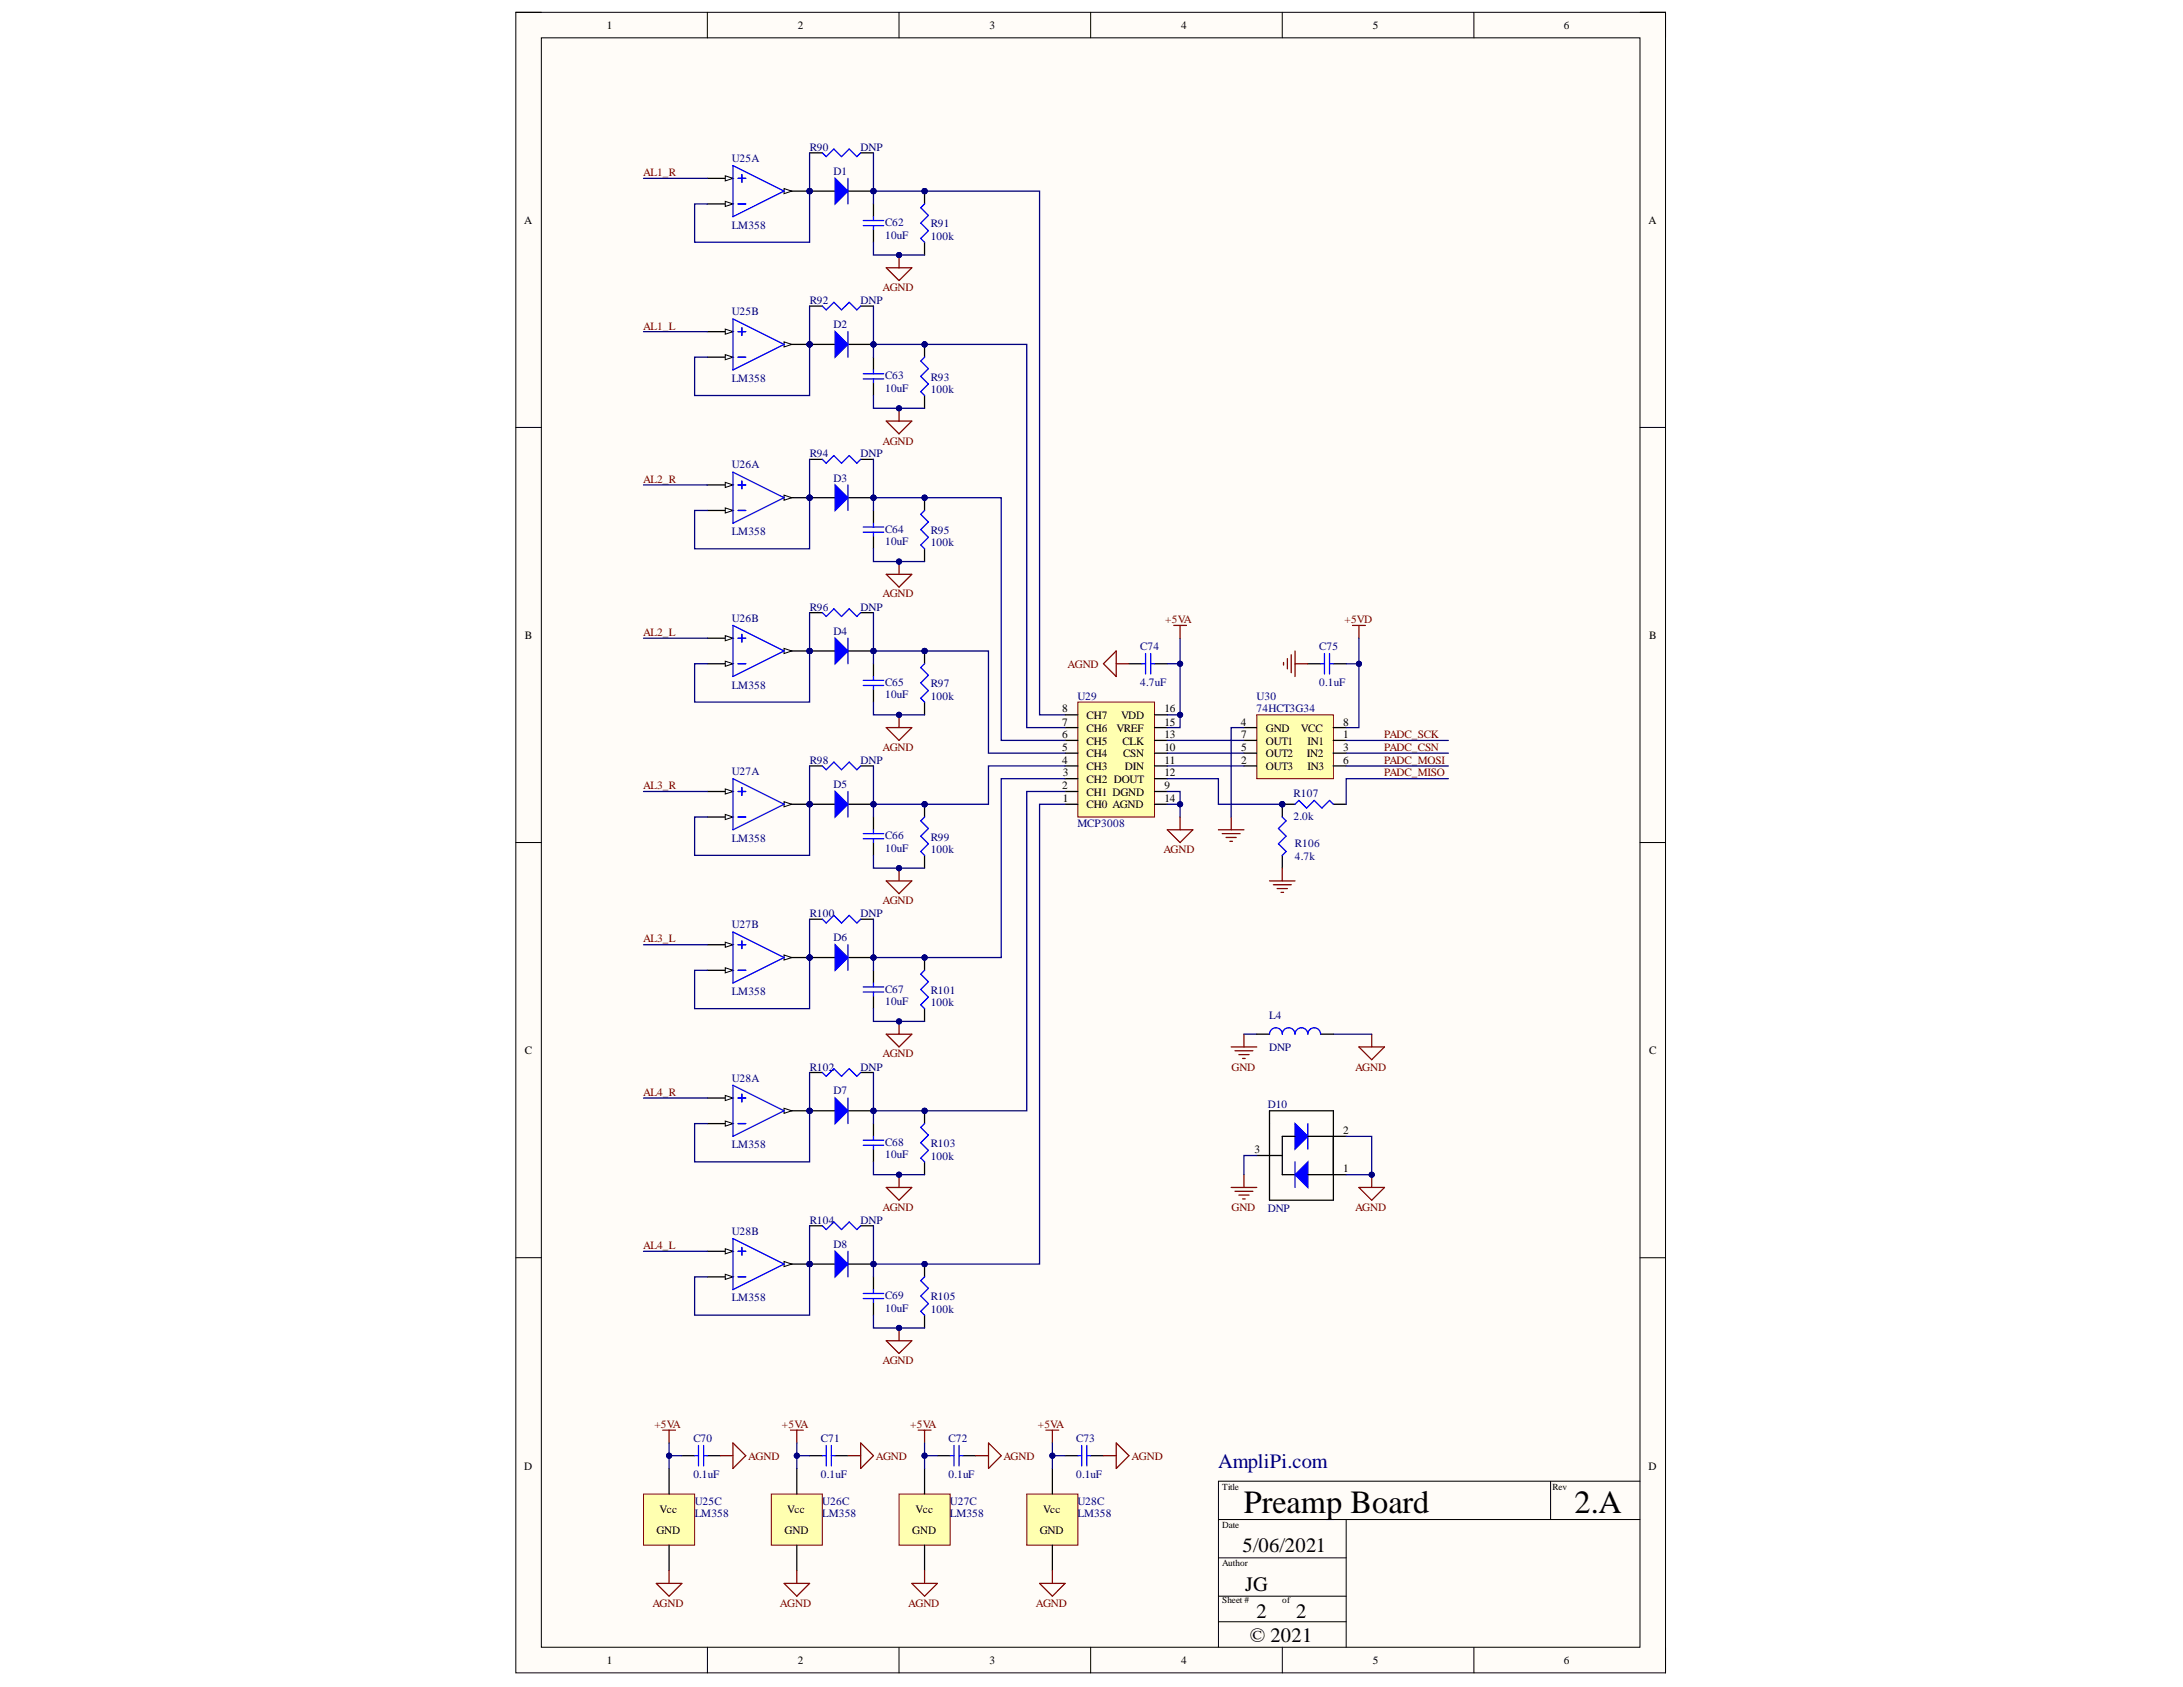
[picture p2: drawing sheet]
<svg xmlns="http://www.w3.org/2000/svg" width="279mm" height="216mm" viewBox="0 0 279 216" stroke-linecap="round" stroke-linejoin="round" font-family="sans-serif">
<defs><g id="words">
<g font-size="4.1">
<text x="159.2" y="193.6">Preamp Board</text>
<text x="201.5" y="193.6">2.A</text>
</g>
<text font-size="2.6" fill="#000080" x="155.9" y="187.8">AmpliPi.com</text>
<g font-size="2.6">
<text x="159" y="198.7">5/06/2021</text>
<text x="159.4" y="203.6">JG</text>
<text x="160.8" y="207">2</text>
<text x="165.9" y="207">2</text>
<text x="160" y="210.1">© 2021</text>
</g>
<g font-size="1.4">
<text x="77.7" y="3.7">1</text>
<text x="102.1" y="3.7">2</text>
<text x="126.6" y="3.7">3</text>
<text x="151.2" y="3.7">4</text>
<text x="175.7" y="3.7">5</text>
<text x="200.2" y="3.7">6</text>
<text x="67.1" y="28.7">A</text>
<text x="211" y="28.7">A</text>
<text x="67.2" y="81.8">B</text>
<text x="211.1" y="81.8">B</text>
<text x="136" y="94.5">6</text>
<text x="136" y="92.9">7</text>
<text x="136" y="91.2">8</text>
<text x="139.1" y="95.3">CH5</text>
<text x="139.1" y="93.6">CH6</text>
<text x="139.1" y="92">CH7</text>
<text x="142.9" y="93.6">VREF</text>
<text x="143.5" y="92">VDD</text>
<text x="143.6" y="95.3">CLK</text>
<text x="149.1" y="91.2">16</text>
<text x="149.1" y="92.9">15</text>
<text x="149.1" y="94.5">13</text>
<text x="158.8" y="92.9">4</text>
<text x="158.9" y="94.5">7</text>
<text x="162" y="95.3">OUT1</text>
<text x="162" y="93.6">GND</text>
<text x="166.5" y="93.6">VCC</text>
<text x="167.3" y="95.3">IN1</text>
<text x="171.9" y="92.9">8</text>
<text x="171.9" y="94.5">1</text>
<text x="136" y="101">2</text>
<text x="136" y="97.8">4</text>
<text x="136" y="96.1">5</text>
<text x="136" y="99.4">3</text>
<text x="139.1" y="101.8">CH1 DGND</text>
<text x="139.1" y="100.2">CH2 DOUT</text>
<text x="139.1" y="98.5">CH3</text>
<text x="139.1" y="96.9">CH4</text>
<text x="143.7" y="96.9">CSN</text>
<text x="144" y="98.5">DIN</text>
<text x="149.1" y="99.4">12</text>
<text x="149.1" y="97.8">11</text>
<text x="149.1" y="96.1">10</text>
<text x="149.1" y="101">9</text>
<text x="158.9" y="96.1">5</text>
<text x="158.9" y="97.8">2</text>
<text x="162" y="96.9">OUT2</text>
<text x="162" y="98.5">OUT3</text>
<text x="167.3" y="96.9">IN2</text>
<text x="167.3" y="98.5">IN3</text>
<text x="171.9" y="96.1">3</text>
<text x="171.9" y="97.8">6</text>
<text x="136" y="102.7">1</text>
<text x="139.1" y="103.4">CH0 AGND</text>
<text x="149.1" y="102.7">14</text>
<text x="67.2" y="134.9">C</text>
<text x="211.1" y="134.9">C</text>
<text x="160.6" y="147.6">3</text>
<text x="171.9" y="145.1">2</text>
<text x="171.9" y="150">1</text>
<text x="67.1" y="188.1">D</text>
<text x="211" y="188.1">D</text>
<text x="84" y="196.3">GND</text>
<text x="84.4" y="193.7">Vcc</text>
<text x="100.4" y="196.3">GND</text>
<text x="100.8" y="193.7">Vcc</text>
<text x="116.7" y="196.3">GND</text>
<text x="117.2" y="193.7">Vcc</text>
<text x="133.1" y="196.3">GND</text>
<text x="133.5" y="193.7">Vcc</text>
<text x="77.7" y="213">1</text>
<text x="102.1" y="213">2</text>
<text x="126.6" y="213">3</text>
<text x="151.2" y="213">4</text>
<text x="175.7" y="213">5</text>
<text x="200.2" y="213">6</text>
</g>
<g font-size="1.4" fill="#800000">
<text x="82.3" y="22.6">AL1_R</text>
<text x="112.9" y="37.3">AGND</text>
<text x="82.3" y="42.2">AL1_L</text>
<text x="112.9" y="56.9">AGND</text>
<text x="82.3" y="61.8">AL2_R</text>
<text x="112.9" y="76.4">AGND</text>
<text x="82.3" y="81.4">AL2_L</text>
<text x="149.1" y="79.7">+5VA</text>
<text x="172.1" y="79.7">+5VD</text>
<text x="136.6" y="85.5">AGND</text>
<text x="177.2" y="94.5">PADC_SCK</text>
<text x="82.3" y="101">AL3_R</text>
<text x="112.9" y="96.1">AGND</text>
<text x="177.2" y="96.1">PADC_CSN</text>
<text x="177.2" y="97.8">PADC_MOSI</text>
<text x="177.2" y="99.4">PADC_MISO</text>
<text x="148.9" y="109.2">AGND</text>
<text x="112.9" y="115.7">AGND</text>
<text x="82.3" y="120.6">AL3_L</text>
<text x="112.9" y="135.3">AGND</text>
<text x="157.6" y="137">GND</text>
<text x="173.4" y="137">AGND</text>
<text x="82.3" y="140.2">AL4_R</text>
<text x="112.9" y="154.9">AGND</text>
<text x="157.6" y="154.9">GND</text>
<text x="173.4" y="154.9">AGND</text>
<text x="82.3" y="159.8">AL4_L</text>
<text x="112.9" y="174.6">AGND</text>
<text x="83.8" y="182.8">+5VA</text>
<text x="100.1" y="182.8">+5VA</text>
<text x="116.5" y="182.8">+5VA</text>
<text x="132.8" y="182.8">+5VA</text>
<text x="95.8" y="186.8">AGND</text>
<text x="112.1" y="186.8">AGND</text>
<text x="128.4" y="186.8">AGND</text>
<text x="144.8" y="186.8">AGND</text>
<text x="83.5" y="205.6">AGND</text>
<text x="99.8" y="205.6">AGND</text>
<text x="116.2" y="205.6">AGND</text>
<text x="132.6" y="205.6">AGND</text>
</g>
<g font-size="1.4" fill="#000080">
<text x="93.7" y="20.7">U25A</text>
<text x="103.6" y="19.3">R90</text>
<text x="106.7" y="22.4">D1</text>
<text x="110.1" y="19.3">DNP</text>
<text x="93.7" y="29.3">LM358</text>
<text x="113.3" y="28.9">C62</text>
<text x="119.1" y="29.1">R91</text>
<text x="113.3" y="30.5">10uF</text>
<text x="119.1" y="30.7">100k</text>
<text x="93.7" y="40.3">U25B</text>
<text x="103.6" y="38.9">R92</text>
<text x="110.1" y="38.9">DNP</text>
<text x="106.7" y="42">D2</text>
<text x="93.7" y="48.9">LM358</text>
<text x="113.3" y="48.5">C63</text>
<text x="113.3" y="50.1">10uF</text>
<text x="119.1" y="48.7">R93</text>
<text x="119.1" y="50.3">100k</text>
<text x="93.7" y="60">U26A</text>
<text x="103.6" y="58.5">R94</text>
<text x="110.1" y="58.5">DNP</text>
<text x="106.7" y="61.6">D3</text>
<text x="93.7" y="68.5">LM358</text>
<text x="113.3" y="68.2">C64</text>
<text x="113.3" y="69.8">10uF</text>
<text x="119.1" y="68.3">R95</text>
<text x="119.1" y="69.9">100k</text>
<text x="93.7" y="79.6">U26B</text>
<text x="103.6" y="78.1">R96</text>
<text x="106.7" y="81.3">D4</text>
<text x="110.1" y="78.1">DNP</text>
<text x="145.9" y="83.2">C74</text>
<text x="168.9" y="83.2">C75</text>
<text x="93.7" y="88.1">LM358</text>
<text x="113.3" y="87.8">C65</text>
<text x="113.3" y="89.4">10uF</text>
<text x="119.1" y="88">R97</text>
<text x="119.1" y="89.6">100k</text>
<text x="137.9" y="89.6">U29</text>
<text x="145.9" y="87.8">4.7uF</text>
<text x="160.8" y="89.6">U30</text>
<text x="168.9" y="87.8">0.1uF</text>
<text x="160.8" y="91.2">74HCT3G34</text>
<text x="93.7" y="99.2">U27A</text>
<text x="103.6" y="97.8">R98</text>
<text x="106.7" y="100.8">D5</text>
<text x="110.1" y="97.8">DNP</text>
<text x="165.6" y="102">R107</text>
<text x="93.7" y="107.7">LM358</text>
<text x="113.3" y="107.4">C66</text>
<text x="119.1" y="107.6">R99</text>
<text x="137.9" y="105.9">MCP3008</text>
<text x="165.6" y="105">2.0k</text>
<text x="113.3" y="109">10uF</text>
<text x="119.1" y="109.2">100k</text>
<text x="165.7" y="108.3">R106</text>
<text x="165.7" y="110">4.7k</text>
<text x="93.7" y="118.8">U27B</text>
<text x="103.6" y="117.4">R100</text>
<text x="110.1" y="117.4">DNP</text>
<text x="106.7" y="120.4">D6</text>
<text x="93.7" y="127.4">LM358</text>
<text x="113.3" y="127">C67</text>
<text x="113.3" y="128.6">10uF</text>
<text x="119.1" y="127.2">R101</text>
<text x="119.1" y="128.8">100k</text>
<text x="162.4" y="130.4">L4</text>
<text x="103.6" y="137">R102</text>
<text x="110.1" y="137">DNP</text>
<text x="162.4" y="134.6">DNP</text>
<text x="93.7" y="138.4">U28A</text>
<text x="106.7" y="140.1">D7</text>
<text x="162.3" y="141.7">D10</text>
<text x="93.7" y="146.9">LM358</text>
<text x="113.3" y="146.7">C68</text>
<text x="113.3" y="148.3">10uF</text>
<text x="119.1" y="146.8">R103</text>
<text x="119.1" y="148.4">100k</text>
<text x="162.3" y="155.1">DNP</text>
<text x="93.7" y="158.1">U28B</text>
<text x="103.6" y="156.6">R104</text>
<text x="106.7" y="159.7">D8</text>
<text x="110.1" y="156.6">DNP</text>
<text x="93.7" y="166.5">LM358</text>
<text x="113.3" y="166.3">C69</text>
<text x="113.3" y="167.9">10uF</text>
<text x="119.1" y="166.4">R105</text>
<text x="119.1" y="168">100k</text>
<text x="88.7" y="184.5">C70</text>
<text x="105.1" y="184.5">C71</text>
<text x="121.4" y="184.5">C72</text>
<text x="137.7" y="184.5">C73</text>
<text x="88.7" y="189.1">0.1uF</text>
<text x="105.1" y="189.1">0.1uF</text>
<text x="121.4" y="189.1">0.1uF</text>
<text x="137.7" y="189.1">0.1uF</text>
<text x="88.9" y="192.6">U25C</text>
<text x="88.9" y="194.2">LM358</text>
<text x="105.2" y="192.6">U26C</text>
<text x="105.2" y="194.2">LM358</text>
<text x="121.6" y="192.6">U27C</text>
<text x="121.6" y="194.2">LM358</text>
<text x="137.9" y="192.6">U28C</text>
<text x="137.9" y="194.2">LM358</text>
</g>
<g font-size="1.2">
<text x="156.4" y="190.6">Title</text>
<text x="198.7" y="190.6">Rev</text>
<text x="156.4" y="195.5">Date</text>
<text x="156.4" y="200.4">Author</text>
<text x="156.4" y="205.2">Sheet #</text>
<text x="164.1" y="205.2">of</text>
</g>
</g></defs>
<path d="M66 1.6h147.2v212.5h-147.2z" fill-rule="evenodd" fill="#fffcf8"/>
<path d="M66 1.6h147.2v212.5h-147.2z" fill="none" stroke="#000" stroke-width=".13"/>
<path d="M69.3 4.8h140.6v206h-140.6z" fill-rule="evenodd" fill="#fffcf8"/>
<g fill="none" stroke="#000" stroke-width=".13">
<path d="M66 1.6h3.3M69.3 4.8h140.6v206h-140.6zM90.5 1.6v3.2M115.1 1.6v3.2M139.6 1.6v3.2M164.1 1.6v3.2M188.6 1.6v3.2M209.9 1.6h3.3v3.2M66 54.7h3.3M209.9 54.7h3.3M66 107.8h3.3M209.9 107.8h3.3"/>
<path d="M66 161h3.3M209.9 161h3.3M90.5 210.8v3.3M115.1 210.8v3.3M139.6 210.8v3.3M164.1 210.8v3.3M188.6 210.8v3.3M213.2 210.8v3.3"/>
</g>
<path d="M82.4 191.2h6.5v6.5h-6.5z" fill-rule="evenodd" fill="#ffffb0"/>
<path d="M82.4 191.2h6.5v6.5h-6.5z" fill="none" stroke="#800000" stroke-width=".13"/>
<path d="M85.6 187.9v3.3M85.6 197.7v3.3" fill="none" stroke="#000" stroke-width=".16"/>
<path d="M138 89.9h9.8v14.7h-9.8z" fill-rule="evenodd" fill="#ffffb0"/>
<path d="M138 89.9h9.8v14.7h-9.8z" fill="none" stroke="#800000" stroke-width=".13"/>
<g fill="none" stroke="#000" stroke-width=".16">
<path d="M136.3 99.7h1.7M136.3 98h1.7M136.3 96.4h1.7M136.3 94.8h1.7M136.3 93.1h1.7M136.3 91.5h1.7M144.5 84.9h1.6M147.8 99.7h1.6M147.8 98h1.6M147.8 96.4h1.6M147.8 94.8h1.6M147.8 93.1h1.6"/>
<path d="M147.8 91.5h1.6M147.8 84.9h1.6M136.3 102.9h1.7M136.3 101.3h1.7M147.8 102.9h1.6M147.8 101.3h1.6"/>
</g>
<path d="M146.1 84.9h.5M146.6 83.6v2.7M147.3 83.6v2.7M147.3 84.9h.5" fill="none" stroke="#00f" stroke-width=".16"/>
<circle cx="103.6" cy="24.5" r=".33" fill="#000080"/>
<circle cx="103.6" cy="24.5" r=".33" fill="none" stroke="#000080" stroke-width=".13"/>
<path d="M90.5 26.1h3.3" fill="none" stroke="#000" stroke-width=".16"/>
<path d="M92.8 25.8l1 .3-1 .3z" fill="#f8fcff"/>
<path d="M92.8 25.8l1 .3-1 .3z" fill="none" stroke="#000" stroke-width=".13"/>
<path d="M90.5 22.8h3.3" fill="none" stroke="#000" stroke-width=".16"/>
<path d="M92.8 22.5l1 .3-1 .4z" fill="#f8fcff"/>
<path d="M92.8 22.5l1 .3-1 .4z" fill="none" stroke="#000" stroke-width=".13"/>
<path d="M100.4 24.5h3.2" fill="none" stroke="#000" stroke-width=".16"/>
<path d="M100.4 24.1l.9 .4-.9 .3z" fill="#f8fcff"/>
<path d="M100.4 24.1l.9 .4-.9 .3z" fill="none" stroke="#000" stroke-width=".13"/>
<circle cx="103.6" cy="24.5" r=".33" fill="#000080"/>
<circle cx="103.6" cy="24.5" r=".33" fill="none" stroke="#000080" stroke-width=".13"/>
<path d="M93.8 21.2l6.6 3.3-6.6 3.2zM94.5 26.1h.9M94.5 22.8h.9M95 22.3v1" fill="none" stroke="#00f" stroke-width=".16"/>
<circle cx="111.8" cy="24.5" r=".33" fill="#000080"/>
<circle cx="111.8" cy="24.5" r=".33" fill="none" stroke="#000080" stroke-width=".13"/>
<circle cx="103.6" cy="24.5" r=".33" fill="#000080"/>
<circle cx="103.6" cy="24.5" r=".33" fill="none" stroke="#000080" stroke-width=".13"/>
<path d="M108.5 24.5h3.3" fill="none" stroke="#000" stroke-width=".16"/>
<circle cx="111.8" cy="24.5" r=".33" fill="#000080"/>
<circle cx="111.8" cy="24.5" r=".33" fill="none" stroke="#000080" stroke-width=".13"/>
<path d="M103.6 24.5h3.3" fill="none" stroke="#000" stroke-width=".16"/>
<circle cx="103.6" cy="24.5" r=".33" fill="#000080"/>
<circle cx="103.6" cy="24.5" r=".33" fill="none" stroke="#000080" stroke-width=".13"/>
<path d="M106.9 22.8l1.6 1.7-1.6 1.6z" fill="#00f"/>
<path d="M106.9 22.8l1.6 1.7-1.6 1.6zM108.5 22.8v3.3M110.5 28.9h2.6M110.5 28.2h2.6M111.8 27.7v.5M111.8 28.9v.5" fill="none" stroke="#00f" stroke-width=".16"/>
<path d="M111.8 26.1v1.6M111.8 29.4v1.6" fill="none" stroke="#000" stroke-width=".16"/>
<path d="M113.4 34.3h3.3l-1.6 1.6zM115.1 32.6v1.7" fill="none" stroke="#800000" stroke-width=".16"/>
<circle cx="115.1" cy="32.6" r=".33" fill="#000080"/>
<circle cx="115.1" cy="32.6" r=".33" fill="none" stroke="#000080" stroke-width=".13"/>
<circle cx="118.3" cy="24.5" r=".33" fill="#000080"/>
<circle cx="118.3" cy="24.5" r=".33" fill="none" stroke="#000080" stroke-width=".13"/>
<path d="M118.3 24.5v1.6M118.3 31v1.6" fill="none" stroke="#000" stroke-width=".16"/>
<circle cx="118.3" cy="24.5" r=".33" fill="#000080"/>
<circle cx="118.3" cy="24.5" r=".33" fill="none" stroke="#000080" stroke-width=".13"/>
<path d="M105.3 19.6l.4 .4 1-.9 1 .9 1-.9 1 .9 .5-.4M118.3 26.1l-.5 .5 1 1-1 .9 1 1-1 1 .5 .5" fill="none" stroke="#00f" stroke-width=".16"/>
<path d="M103.6 19.6h1.7M110.2 19.6h1.6" fill="none" stroke="#000" stroke-width=".16"/>
<path d="M160.8 91.5h9.9v8.2h-9.9z" fill-rule="evenodd" fill="#ffffb0"/>
<path d="M160.8 91.5h9.9v8.2h-9.9z" fill="none" stroke="#800000" stroke-width=".13"/>
<path d="M159.2 94.8h1.6M159.2 96.4h1.6M159.2 98h1.6M159.2 93.1h1.6M170.7 94.8h1.6M170.7 96.4h1.6M170.7 98h1.6M170.7 93.1h1.6" fill="none" stroke="#000" stroke-width=".16"/>
<path d="M155.9 106.2h3.3M156.4 106.7h2.3M156.9 107.2h1.3M157.4 107.7h.3M157.6 104.6v1.6" fill="none" stroke="#800000" stroke-width=".16"/>
<circle cx="164.1" cy="102.9" r=".33" fill="#000080"/>
<circle cx="164.1" cy="102.9" r=".33" fill="none" stroke="#000080" stroke-width=".13"/>
<path d="M164.1 102.9v1.7" fill="none" stroke="#000" stroke-width=".16"/>
<circle cx="164.1" cy="102.9" r=".33" fill="#000080"/>
<circle cx="164.1" cy="102.9" r=".33" fill="none" stroke="#000080" stroke-width=".13"/>
<path d="M164.1 109.5v1.6" fill="none" stroke="#000" stroke-width=".16"/>
<path d="M164.1 104.6l.5 .5-1 .9 1 1-1 1 1 1-.5 .5" fill="none" stroke="#00f" stroke-width=".16"/>
<circle cx="164.1" cy="102.9" r=".33" fill="#000080"/>
<circle cx="164.1" cy="102.9" r=".33" fill="none" stroke="#000080" stroke-width=".13"/>
<path d="M164.1 102.9h1.7" fill="none" stroke="#000" stroke-width=".16"/>
<circle cx="164.1" cy="102.9" r=".33" fill="#000080"/>
<circle cx="164.1" cy="102.9" r=".33" fill="none" stroke="#000080" stroke-width=".13"/>
<path d="M167.4 84.9h1.6M170.7 84.9h1.6M170.7 102.9h1.6M87.3 186.3h1.6M90.5 186.3h1.7" fill="none" stroke="#000" stroke-width=".16"/>
<path d="M169 84.9h.5M169.5 83.6v2.7M170.2 83.6v2.7M170.2 84.9h.5M165.8 102.9l.4-.5 1 1 1-1 1 1 1-1 .5 .5M88.9 186.3h.5M89.4 185v2.6M90.1 185v2.6M90.1 186.3h.4" fill="none" stroke="#00f" stroke-width=".16"/>
<g fill="none" stroke="#800000" stroke-width=".16">
<path d="M164.3 84.8v.3M164.8 84.3v1.3M165.3 83.8v2.3M165.8 83.3v3.3M165.8 84.9h1.6M162.5 112.7h3.3M163 113.2h2.3M163.5 113.7h1.3M164 114.2h.3M164.1 111.1v1.6M92.2 186.3h1.6M93.8 184.7l1.6 1.6-1.6 1.6z"/>
<path d="M84 202.6h3.3l-1.7 1.7zM85.6 201v1.6"/>
</g>
<path d="M98.7 191.2h6.6v6.5h-6.6z" fill-rule="evenodd" fill="#ffffb0"/>
<path d="M98.7 191.2h6.6v6.5h-6.6z" fill="none" stroke="#800000" stroke-width=".13"/>
<path d="M102 187.9v3.3M102 197.7v3.3M103.6 186.3h1.7M106.9 186.3h1.6" fill="none" stroke="#000" stroke-width=".16"/>
<path d="M108.5 186.3h1.7M110.2 184.7l1.6 1.6-1.6 1.6zM100.4 202.6h3.2l-1.6 1.7zM102 201v1.6" fill="none" stroke="#800000" stroke-width=".16"/>
<path d="M105.3 186.3h.4M105.7 185v2.6M106.4 185v2.6M106.4 186.3h.5" fill="none" stroke="#00f" stroke-width=".16"/>
<path d="M115.1 191.2h6.5v6.5h-6.5z" fill-rule="evenodd" fill="#ffffb0"/>
<path d="M115.1 191.2h6.5v6.5h-6.5z" fill="none" stroke="#800000" stroke-width=".13"/>
<path d="M118.3 187.9v3.3M118.3 197.7v3.3M120 186.3h1.6M123.2 186.3h1.7" fill="none" stroke="#000" stroke-width=".16"/>
<path d="M124.9 186.3h1.6M126.5 184.7l1.6 1.6-1.6 1.6zM116.7 202.6h3.3l-1.7 1.7zM118.3 201v1.6" fill="none" stroke="#800000" stroke-width=".16"/>
<path d="M121.6 186.3h.5M122.1 185v2.6M122.8 185v2.6M122.8 186.3h.4" fill="none" stroke="#00f" stroke-width=".16"/>
<path d="M131.4 191.2h6.6v6.5h-6.6z" fill-rule="evenodd" fill="#ffffb0"/>
<path d="M131.4 191.2h6.6v6.5h-6.6z" fill="none" stroke="#800000" stroke-width=".13"/>
<path d="M134.7 187.9v3.3M134.7 197.7v3.3M136.3 186.3h1.7M139.6 186.3h1.6" fill="none" stroke="#000" stroke-width=".16"/>
<path d="M141.2 186.3h1.7M142.9 184.7l1.6 1.6-1.6 1.6zM133.1 202.6h3.2l-1.6 1.7zM134.7 201v1.6" fill="none" stroke="#800000" stroke-width=".16"/>
<path d="M138 186.3h.4M138.4 185v2.6M139.1 185v2.6M139.1 186.3h.5" fill="none" stroke="#00f" stroke-width=".16"/>
<circle cx="103.6" cy="44.1" r=".33" fill="#000080"/>
<circle cx="103.6" cy="44.1" r=".33" fill="none" stroke="#000080" stroke-width=".13"/>
<path d="M90.5 45.7h3.3" fill="none" stroke="#000" stroke-width=".16"/>
<path d="M92.8 45.4l1 .3-1 .3z" fill="#f8fcff"/>
<path d="M92.8 45.4l1 .3-1 .3z" fill="none" stroke="#000" stroke-width=".13"/>
<path d="M90.5 42.4h3.3" fill="none" stroke="#000" stroke-width=".16"/>
<path d="M92.8 42.1l1 .3-1 .4z" fill="#f8fcff"/>
<path d="M92.8 42.1l1 .3-1 .4z" fill="none" stroke="#000" stroke-width=".13"/>
<path d="M100.4 44.1h3.2" fill="none" stroke="#000" stroke-width=".16"/>
<path d="M100.4 43.7l.9 .4-.9 .3z" fill="#f8fcff"/>
<path d="M100.4 43.7l.9 .4-.9 .3z" fill="none" stroke="#000" stroke-width=".13"/>
<circle cx="103.6" cy="44.1" r=".33" fill="#000080"/>
<circle cx="103.6" cy="44.1" r=".33" fill="none" stroke="#000080" stroke-width=".13"/>
<path d="M93.8 40.8l6.6 3.3-6.6 3.2zM94.5 45.7h.9M94.5 42.4h.9M95 42v.9" fill="none" stroke="#00f" stroke-width=".16"/>
<circle cx="111.8" cy="44.1" r=".33" fill="#000080"/>
<circle cx="111.8" cy="44.1" r=".33" fill="none" stroke="#000080" stroke-width=".13"/>
<circle cx="103.6" cy="44.1" r=".33" fill="#000080"/>
<circle cx="103.6" cy="44.1" r=".33" fill="none" stroke="#000080" stroke-width=".13"/>
<path d="M108.5 44.1h3.3" fill="none" stroke="#000" stroke-width=".16"/>
<circle cx="111.8" cy="44.1" r=".33" fill="#000080"/>
<circle cx="111.8" cy="44.1" r=".33" fill="none" stroke="#000080" stroke-width=".13"/>
<path d="M103.6 44.1h3.3" fill="none" stroke="#000" stroke-width=".16"/>
<circle cx="103.6" cy="44.1" r=".33" fill="#000080"/>
<circle cx="103.6" cy="44.1" r=".33" fill="none" stroke="#000080" stroke-width=".13"/>
<path d="M106.9 42.4l1.6 1.7-1.6 1.6z" fill="#00f"/>
<path d="M106.9 42.4l1.6 1.7-1.6 1.6zM108.5 42.4v3.3M110.5 48.5h2.6M110.5 47.8h2.6M111.8 47.3v.5M111.8 48.5v.5" fill="none" stroke="#00f" stroke-width=".16"/>
<path d="M111.8 45.7v1.6M111.8 49v1.6" fill="none" stroke="#000" stroke-width=".16"/>
<path d="M113.4 53.9h3.3l-1.6 1.6zM115.1 52.2v1.7" fill="none" stroke="#800000" stroke-width=".16"/>
<circle cx="115.1" cy="52.3" r=".33" fill="#000080"/>
<circle cx="115.1" cy="52.3" r=".33" fill="none" stroke="#000080" stroke-width=".13"/>
<circle cx="118.3" cy="44.1" r=".33" fill="#000080"/>
<circle cx="118.3" cy="44.1" r=".33" fill="none" stroke="#000080" stroke-width=".13"/>
<path d="M118.3 44.1v1.6M118.3 50.6v1.6" fill="none" stroke="#000" stroke-width=".16"/>
<circle cx="118.3" cy="44.1" r=".33" fill="#000080"/>
<circle cx="118.3" cy="44.1" r=".33" fill="none" stroke="#000080" stroke-width=".13"/>
<path d="M105.3 39.2l.4 .5 1-1 1 1 1-1 1 1 .5-.5M118.3 45.7l-.5 .5 1 1-1 1 1 .9-1 1 .5 .5" fill="none" stroke="#00f" stroke-width=".16"/>
<path d="M103.6 39.2h1.7M110.2 39.2h1.6" fill="none" stroke="#000" stroke-width=".16"/>
<circle cx="103.6" cy="63.7" r=".33" fill="#000080"/>
<circle cx="103.6" cy="63.7" r=".33" fill="none" stroke="#000080" stroke-width=".13"/>
<path d="M90.5 65.3h3.3" fill="none" stroke="#000" stroke-width=".16"/>
<path d="M92.8 65l1 .3-1 .4z" fill="#f8fcff"/>
<path d="M92.8 65l1 .3-1 .4z" fill="none" stroke="#000" stroke-width=".13"/>
<path d="M90.5 62.1h3.3" fill="none" stroke="#000" stroke-width=".16"/>
<path d="M92.8 61.7l1 .4-1 .3z" fill="#f8fcff"/>
<path d="M92.8 61.7l1 .4-1 .3z" fill="none" stroke="#000" stroke-width=".13"/>
<path d="M100.4 63.7h3.2" fill="none" stroke="#000" stroke-width=".16"/>
<path d="M100.4 63.4l.9 .3-.9 .3z" fill="#f8fcff"/>
<path d="M100.4 63.4l.9 .3-.9 .3z" fill="none" stroke="#000" stroke-width=".13"/>
<circle cx="103.6" cy="63.7" r=".33" fill="#000080"/>
<circle cx="103.6" cy="63.7" r=".33" fill="none" stroke="#000080" stroke-width=".13"/>
<path d="M93.8 60.4l6.6 3.3-6.6 3.3zM94.5 65.3h.9M94.5 62.1h.9M95 61.6v1" fill="none" stroke="#00f" stroke-width=".16"/>
<circle cx="111.8" cy="63.7" r=".33" fill="#000080"/>
<circle cx="111.8" cy="63.7" r=".33" fill="none" stroke="#000080" stroke-width=".13"/>
<circle cx="103.6" cy="63.7" r=".33" fill="#000080"/>
<circle cx="103.6" cy="63.7" r=".33" fill="none" stroke="#000080" stroke-width=".13"/>
<path d="M108.5 63.7h3.3" fill="none" stroke="#000" stroke-width=".16"/>
<circle cx="111.8" cy="63.7" r=".33" fill="#000080"/>
<circle cx="111.8" cy="63.7" r=".33" fill="none" stroke="#000080" stroke-width=".13"/>
<path d="M103.6 63.7h3.3" fill="none" stroke="#000" stroke-width=".16"/>
<circle cx="103.6" cy="63.7" r=".33" fill="#000080"/>
<circle cx="103.6" cy="63.7" r=".33" fill="none" stroke="#000080" stroke-width=".13"/>
<path d="M106.9 62.1l1.6 1.6-1.6 1.6z" fill="#00f"/>
<path d="M106.9 62.1l1.6 1.6-1.6 1.6zM108.5 62.1v3.2M110.5 68.1h2.6M110.5 67.5h2.6M111.8 67v.5M111.8 68.1v.5" fill="none" stroke="#00f" stroke-width=".16"/>
<path d="M111.8 65.3v1.7M111.8 68.6v1.6" fill="none" stroke="#000" stroke-width=".16"/>
<path d="M113.4 73.5h3.3l-1.6 1.6zM115.1 71.9v1.6" fill="none" stroke="#800000" stroke-width=".16"/>
<circle cx="115.1" cy="71.9" r=".33" fill="#000080"/>
<circle cx="115.1" cy="71.9" r=".33" fill="none" stroke="#000080" stroke-width=".13"/>
<circle cx="118.3" cy="63.7" r=".33" fill="#000080"/>
<circle cx="118.3" cy="63.7" r=".33" fill="none" stroke="#000080" stroke-width=".13"/>
<path d="M118.3 63.7v1.6M118.3 70.2v1.7" fill="none" stroke="#000" stroke-width=".16"/>
<circle cx="118.3" cy="63.7" r=".33" fill="#000080"/>
<circle cx="118.3" cy="63.7" r=".33" fill="none" stroke="#000080" stroke-width=".13"/>
<path d="M105.3 58.8l.4 .5 1-1 1 1 1-1 1 1 .5-.5M118.3 65.3l-.5 .5 1 1-1 1 1 1-1 .9 .5 .5" fill="none" stroke="#00f" stroke-width=".16"/>
<path d="M103.6 58.8h1.7M110.2 58.8h1.6" fill="none" stroke="#000" stroke-width=".16"/>
<circle cx="103.6" cy="83.3" r=".33" fill="#000080"/>
<circle cx="103.6" cy="83.3" r=".33" fill="none" stroke="#000080" stroke-width=".13"/>
<path d="M90.5 84.9h3.3" fill="none" stroke="#000" stroke-width=".16"/>
<path d="M92.8 84.6l1 .3-1 .4z" fill="#f8fcff"/>
<path d="M92.8 84.6l1 .3-1 .4z" fill="none" stroke="#000" stroke-width=".13"/>
<path d="M90.5 81.7h3.3" fill="none" stroke="#000" stroke-width=".16"/>
<path d="M92.8 81.4l1 .3-1 .3z" fill="#f8fcff"/>
<path d="M92.8 81.4l1 .3-1 .3z" fill="none" stroke="#000" stroke-width=".13"/>
<path d="M100.4 83.3h3.2" fill="none" stroke="#000" stroke-width=".16"/>
<path d="M100.4 83l.9 .3-.9 .3z" fill="#f8fcff"/>
<path d="M100.4 83l.9 .3-.9 .3z" fill="none" stroke="#000" stroke-width=".13"/>
<circle cx="103.6" cy="83.3" r=".33" fill="#000080"/>
<circle cx="103.6" cy="83.3" r=".33" fill="none" stroke="#000080" stroke-width=".13"/>
<path d="M93.8 80l6.6 3.3-6.6 3.3zM94.5 84.9h.9M94.5 81.7h.9M95 81.2v1" fill="none" stroke="#00f" stroke-width=".16"/>
<circle cx="111.8" cy="83.3" r=".33" fill="#000080"/>
<circle cx="111.8" cy="83.3" r=".33" fill="none" stroke="#000080" stroke-width=".13"/>
<circle cx="103.6" cy="83.3" r=".33" fill="#000080"/>
<circle cx="103.6" cy="83.3" r=".33" fill="none" stroke="#000080" stroke-width=".13"/>
<path d="M108.5 83.3h3.3" fill="none" stroke="#000" stroke-width=".16"/>
<circle cx="111.8" cy="83.3" r=".33" fill="#000080"/>
<circle cx="111.8" cy="83.3" r=".33" fill="none" stroke="#000080" stroke-width=".13"/>
<path d="M103.6 83.3h3.3" fill="none" stroke="#000" stroke-width=".16"/>
<circle cx="103.6" cy="83.3" r=".33" fill="#000080"/>
<circle cx="103.6" cy="83.3" r=".33" fill="none" stroke="#000080" stroke-width=".13"/>
<path d="M106.9 81.7l1.6 1.6-1.6 1.6z" fill="#00f"/>
<path d="M106.9 81.7l1.6 1.6-1.6 1.6zM108.5 81.7v3.2M110.5 87.7h2.6M110.5 87.1h2.6M111.8 86.6v.5M111.8 87.7v.5" fill="none" stroke="#00f" stroke-width=".16"/>
<path d="M111.8 84.9v1.7M111.8 88.2v1.7" fill="none" stroke="#000" stroke-width=".16"/>
<path d="M113.4 93.1h3.3l-1.6 1.7zM115.1 91.5v1.6" fill="none" stroke="#800000" stroke-width=".16"/>
<circle cx="115.1" cy="91.5" r=".33" fill="#000080"/>
<circle cx="115.1" cy="91.5" r=".33" fill="none" stroke="#000080" stroke-width=".13"/>
<circle cx="118.3" cy="83.3" r=".33" fill="#000080"/>
<circle cx="118.3" cy="83.3" r=".33" fill="none" stroke="#000080" stroke-width=".13"/>
<path d="M118.3 83.3v1.6M118.3 89.9v1.6" fill="none" stroke="#000" stroke-width=".16"/>
<circle cx="118.3" cy="83.3" r=".33" fill="#000080"/>
<circle cx="118.3" cy="83.3" r=".33" fill="none" stroke="#000080" stroke-width=".13"/>
<path d="M105.3 78.4l.4 .5 1-1 1 1 1-1 1 1 .5-.5M118.3 84.9l-.5 .5 1 1-1 1 1 1-1 1 .5 .5" fill="none" stroke="#00f" stroke-width=".16"/>
<path d="M103.6 78.4h1.7M110.2 78.4h1.6" fill="none" stroke="#000" stroke-width=".16"/>
<circle cx="103.6" cy="102.9" r=".33" fill="#000080"/>
<circle cx="103.6" cy="102.9" r=".33" fill="none" stroke="#000080" stroke-width=".13"/>
<path d="M90.5 104.6h3.3" fill="none" stroke="#000" stroke-width=".16"/>
<path d="M92.8 104.2l1 .4-1 .3z" fill="#f8fcff"/>
<path d="M92.8 104.2l1 .4-1 .3z" fill="none" stroke="#000" stroke-width=".13"/>
<path d="M90.5 101.3h3.3" fill="none" stroke="#000" stroke-width=".16"/>
<path d="M92.8 101l1 .3-1 .3z" fill="#f8fcff"/>
<path d="M92.8 101l1 .3-1 .3z" fill="none" stroke="#000" stroke-width=".13"/>
<path d="M100.4 102.9h3.2" fill="none" stroke="#000" stroke-width=".16"/>
<path d="M100.4 102.6l.9 .3-.9 .4z" fill="#f8fcff"/>
<path d="M100.4 102.6l.9 .3-.9 .4z" fill="none" stroke="#000" stroke-width=".13"/>
<circle cx="103.6" cy="102.9" r=".33" fill="#000080"/>
<circle cx="103.6" cy="102.9" r=".33" fill="none" stroke="#000080" stroke-width=".13"/>
<path d="M93.8 99.7l6.6 3.2-6.6 3.3zM94.5 104.6h.9M94.5 101.3h.9M95 100.8v1" fill="none" stroke="#00f" stroke-width=".16"/>
<circle cx="111.8" cy="102.9" r=".33" fill="#000080"/>
<circle cx="111.8" cy="102.9" r=".33" fill="none" stroke="#000080" stroke-width=".13"/>
<circle cx="103.6" cy="102.9" r=".33" fill="#000080"/>
<circle cx="103.6" cy="102.9" r=".33" fill="none" stroke="#000080" stroke-width=".13"/>
<path d="M108.5 102.9h3.3" fill="none" stroke="#000" stroke-width=".16"/>
<circle cx="111.8" cy="102.9" r=".33" fill="#000080"/>
<circle cx="111.8" cy="102.9" r=".33" fill="none" stroke="#000080" stroke-width=".13"/>
<path d="M103.6 102.9h3.3" fill="none" stroke="#000" stroke-width=".16"/>
<circle cx="103.6" cy="102.9" r=".33" fill="#000080"/>
<circle cx="103.6" cy="102.9" r=".33" fill="none" stroke="#000080" stroke-width=".13"/>
<path d="M106.9 101.3l1.6 1.6-1.6 1.7z" fill="#00f"/>
<path d="M106.9 101.3l1.6 1.6-1.6 1.7zM108.5 101.3v3.3M110.5 107.3h2.6M110.5 106.7h2.6M111.8 106.2v.5M111.8 107.3v.5" fill="none" stroke="#00f" stroke-width=".16"/>
<path d="M111.8 104.6v1.6M111.8 107.8v1.7" fill="none" stroke="#000" stroke-width=".16"/>
<path d="M113.4 112.7h3.3l-1.6 1.7zM115.1 111.1v1.6" fill="none" stroke="#800000" stroke-width=".16"/>
<circle cx="115.1" cy="111.1" r=".33" fill="#000080"/>
<circle cx="115.1" cy="111.1" r=".33" fill="none" stroke="#000080" stroke-width=".13"/>
<circle cx="118.3" cy="102.9" r=".33" fill="#000080"/>
<circle cx="118.3" cy="102.9" r=".33" fill="none" stroke="#000080" stroke-width=".13"/>
<path d="M118.3 102.9v1.7M118.3 109.5v1.6" fill="none" stroke="#000" stroke-width=".16"/>
<circle cx="118.3" cy="102.9" r=".33" fill="#000080"/>
<circle cx="118.3" cy="102.9" r=".33" fill="none" stroke="#000080" stroke-width=".13"/>
<path d="M105.3 98l.4 .5 1-1 1 1 1-1 1 1 .5-.5M118.3 104.6l-.5 .5 1 .9-1 1 1 1-1 1 .5 .5" fill="none" stroke="#00f" stroke-width=".16"/>
<path d="M103.6 98h1.7M110.2 98h1.6" fill="none" stroke="#000" stroke-width=".16"/>
<circle cx="103.6" cy="122.5" r=".33" fill="#000080"/>
<circle cx="103.6" cy="122.5" r=".33" fill="none" stroke="#000080" stroke-width=".13"/>
<path d="M90.5 124.2h3.3" fill="none" stroke="#000" stroke-width=".16"/>
<path d="M92.8 123.9l1 .3-1 .3z" fill="#f8fcff"/>
<path d="M92.8 123.9l1 .3-1 .3z" fill="none" stroke="#000" stroke-width=".13"/>
<path d="M90.5 120.9h3.3" fill="none" stroke="#000" stroke-width=".16"/>
<path d="M92.8 120.6l1 .3-1 .3z" fill="#f8fcff"/>
<path d="M92.8 120.6l1 .3-1 .3z" fill="none" stroke="#000" stroke-width=".13"/>
<path d="M100.4 122.5h3.2" fill="none" stroke="#000" stroke-width=".16"/>
<path d="M100.4 122.2l.9 .3-.9 .4z" fill="#f8fcff"/>
<path d="M100.4 122.2l.9 .3-.9 .4z" fill="none" stroke="#000" stroke-width=".13"/>
<circle cx="103.6" cy="122.5" r=".33" fill="#000080"/>
<circle cx="103.6" cy="122.5" r=".33" fill="none" stroke="#000080" stroke-width=".13"/>
<path d="M93.8 119.3l6.6 3.2-6.6 3.3zM94.5 124.2h.9M94.5 120.9h.9M95 120.4v1" fill="none" stroke="#00f" stroke-width=".16"/>
<circle cx="111.8" cy="122.5" r=".33" fill="#000080"/>
<circle cx="111.8" cy="122.5" r=".33" fill="none" stroke="#000080" stroke-width=".13"/>
<circle cx="103.6" cy="122.5" r=".33" fill="#000080"/>
<circle cx="103.6" cy="122.5" r=".33" fill="none" stroke="#000080" stroke-width=".13"/>
<path d="M108.5 122.5h3.3" fill="none" stroke="#000" stroke-width=".16"/>
<circle cx="111.8" cy="122.5" r=".33" fill="#000080"/>
<circle cx="111.8" cy="122.5" r=".33" fill="none" stroke="#000080" stroke-width=".13"/>
<path d="M103.6 122.5h3.3" fill="none" stroke="#000" stroke-width=".16"/>
<circle cx="103.6" cy="122.5" r=".33" fill="#000080"/>
<circle cx="103.6" cy="122.5" r=".33" fill="none" stroke="#000080" stroke-width=".13"/>
<path d="M106.9 120.9l1.6 1.6-1.6 1.7z" fill="#00f"/>
<path d="M106.9 120.9l1.6 1.6-1.6 1.7zM108.5 120.9v3.3M110.5 127h2.6M110.5 126.3h2.6M111.8 125.8v.5M111.8 127v.4" fill="none" stroke="#00f" stroke-width=".16"/>
<path d="M111.8 124.2v1.6M111.8 127.4v1.7" fill="none" stroke="#000" stroke-width=".16"/>
<path d="M113.4 132.4h3.3l-1.6 1.6zM115.1 130.7v1.7" fill="none" stroke="#800000" stroke-width=".16"/>
<circle cx="115.1" cy="130.7" r=".33" fill="#000080"/>
<circle cx="115.1" cy="130.7" r=".33" fill="none" stroke="#000080" stroke-width=".13"/>
<circle cx="118.3" cy="122.5" r=".33" fill="#000080"/>
<circle cx="118.3" cy="122.5" r=".33" fill="none" stroke="#000080" stroke-width=".13"/>
<path d="M118.3 122.5v1.7M118.3 129.1v1.6" fill="none" stroke="#000" stroke-width=".16"/>
<circle cx="118.3" cy="122.5" r=".33" fill="#000080"/>
<circle cx="118.3" cy="122.5" r=".33" fill="none" stroke="#000080" stroke-width=".13"/>
<path d="M105.3 117.6l.4 .5 1-1 1 1 1-1 1 1 .5-.5M118.3 124.2l-.5 .5 1 .9-1 1 1 1-1 1 .5 .5" fill="none" stroke="#00f" stroke-width=".16"/>
<path d="M103.6 117.6h1.7M110.2 117.6h1.6" fill="none" stroke="#000" stroke-width=".16"/>
<circle cx="103.6" cy="142.2" r=".33" fill="#000080"/>
<circle cx="103.6" cy="142.2" r=".33" fill="none" stroke="#000080" stroke-width=".13"/>
<path d="M90.5 143.8h3.3" fill="none" stroke="#000" stroke-width=".16"/>
<path d="M92.8 143.5l1 .3-1 .3z" fill="#f8fcff"/>
<path d="M92.8 143.5l1 .3-1 .3z" fill="none" stroke="#000" stroke-width=".13"/>
<path d="M90.5 140.5h3.3" fill="none" stroke="#000" stroke-width=".16"/>
<path d="M92.8 140.2l1 .3-1 .4z" fill="#f8fcff"/>
<path d="M92.8 140.2l1 .3-1 .4z" fill="none" stroke="#000" stroke-width=".13"/>
<path d="M100.4 142.2h3.2" fill="none" stroke="#000" stroke-width=".16"/>
<path d="M100.4 141.8l.9 .4-.9 .3z" fill="#f8fcff"/>
<path d="M100.4 141.8l.9 .4-.9 .3z" fill="none" stroke="#000" stroke-width=".13"/>
<circle cx="103.6" cy="142.2" r=".33" fill="#000080"/>
<circle cx="103.6" cy="142.2" r=".33" fill="none" stroke="#000080" stroke-width=".13"/>
<path d="M93.8 138.9l6.6 3.3-6.6 3.2zM94.5 143.8h.9M94.5 140.5h.9M95 140v1" fill="none" stroke="#00f" stroke-width=".16"/>
<circle cx="111.8" cy="142.2" r=".33" fill="#000080"/>
<circle cx="111.8" cy="142.2" r=".33" fill="none" stroke="#000080" stroke-width=".13"/>
<circle cx="103.6" cy="142.2" r=".33" fill="#000080"/>
<circle cx="103.6" cy="142.2" r=".33" fill="none" stroke="#000080" stroke-width=".13"/>
<path d="M108.5 142.2h3.3" fill="none" stroke="#000" stroke-width=".16"/>
<circle cx="111.8" cy="142.2" r=".33" fill="#000080"/>
<circle cx="111.8" cy="142.2" r=".33" fill="none" stroke="#000080" stroke-width=".13"/>
<path d="M103.6 142.2h3.3" fill="none" stroke="#000" stroke-width=".16"/>
<circle cx="103.6" cy="142.2" r=".33" fill="#000080"/>
<circle cx="103.6" cy="142.2" r=".33" fill="none" stroke="#000080" stroke-width=".13"/>
<path d="M106.9 140.5l1.6 1.7-1.6 1.6z" fill="#00f"/>
<path d="M106.9 140.5l1.6 1.7-1.6 1.6zM108.5 140.5v3.3M110.5 146.6h2.6M110.5 145.9h2.6M111.8 145.4v.5M111.8 146.6v.5" fill="none" stroke="#00f" stroke-width=".16"/>
<path d="M111.8 143.8v1.6M111.8 147.1v1.6" fill="none" stroke="#000" stroke-width=".16"/>
<path d="M113.4 152h3.3l-1.6 1.6zM115.1 150.3v1.7" fill="none" stroke="#800000" stroke-width=".16"/>
<circle cx="115.1" cy="150.3" r=".33" fill="#000080"/>
<circle cx="115.1" cy="150.3" r=".33" fill="none" stroke="#000080" stroke-width=".13"/>
<circle cx="118.3" cy="142.2" r=".33" fill="#000080"/>
<circle cx="118.3" cy="142.2" r=".33" fill="none" stroke="#000080" stroke-width=".13"/>
<path d="M118.3 142.2v1.6M118.3 148.7v1.6" fill="none" stroke="#000" stroke-width=".16"/>
<circle cx="118.3" cy="142.2" r=".33" fill="#000080"/>
<circle cx="118.3" cy="142.2" r=".33" fill="none" stroke="#000080" stroke-width=".13"/>
<path d="M105.3 137.3l.4 .4 1-.9 1 .9 1-.9 1 .9 .5-.4M118.3 143.8l-.5 .5 1 1-1 .9 1 1-1 1 .5 .5" fill="none" stroke="#00f" stroke-width=".16"/>
<path d="M103.6 137.3h1.7M110.2 137.3h1.6" fill="none" stroke="#000" stroke-width=".16"/>
<circle cx="103.6" cy="161.8" r=".33" fill="#000080"/>
<circle cx="103.6" cy="161.8" r=".33" fill="none" stroke="#000080" stroke-width=".13"/>
<path d="M90.5 163.4h3.3" fill="none" stroke="#000" stroke-width=".16"/>
<path d="M92.8 163.1l1 .3-1 .3z" fill="#f8fcff"/>
<path d="M92.8 163.1l1 .3-1 .3z" fill="none" stroke="#000" stroke-width=".13"/>
<path d="M90.5 160.1h3.3" fill="none" stroke="#000" stroke-width=".16"/>
<path d="M92.8 159.8l1 .3-1 .4z" fill="#f8fcff"/>
<path d="M92.8 159.8l1 .3-1 .4z" fill="none" stroke="#000" stroke-width=".13"/>
<path d="M100.4 161.8h3.2" fill="none" stroke="#000" stroke-width=".16"/>
<path d="M100.4 161.4l.9 .4-.9 .3z" fill="#f8fcff"/>
<path d="M100.4 161.4l.9 .4-.9 .3z" fill="none" stroke="#000" stroke-width=".13"/>
<circle cx="103.6" cy="161.8" r=".33" fill="#000080"/>
<circle cx="103.6" cy="161.8" r=".33" fill="none" stroke="#000080" stroke-width=".13"/>
<path d="M93.8 158.5l6.6 3.3-6.6 3.2zM95 159.6v1M94.5 163.4h.9M94.5 160.1h.9" fill="none" stroke="#00f" stroke-width=".16"/>
<circle cx="111.8" cy="161.8" r=".33" fill="#000080"/>
<circle cx="111.8" cy="161.8" r=".33" fill="none" stroke="#000080" stroke-width=".13"/>
<circle cx="103.6" cy="161.8" r=".33" fill="#000080"/>
<circle cx="103.6" cy="161.8" r=".33" fill="none" stroke="#000080" stroke-width=".13"/>
<path d="M108.5 161.8h3.3" fill="none" stroke="#000" stroke-width=".16"/>
<circle cx="111.8" cy="161.8" r=".33" fill="#000080"/>
<circle cx="111.8" cy="161.8" r=".33" fill="none" stroke="#000080" stroke-width=".13"/>
<path d="M103.6 161.8h3.3" fill="none" stroke="#000" stroke-width=".16"/>
<circle cx="103.6" cy="161.8" r=".33" fill="#000080"/>
<circle cx="103.6" cy="161.8" r=".33" fill="none" stroke="#000080" stroke-width=".13"/>
<path d="M106.9 160.1l1.6 1.7-1.6 1.6z" fill="#00f"/>
<path d="M106.9 160.1l1.6 1.7-1.6 1.6zM108.5 160.1v3.3M110.5 166.2h2.6M110.5 165.5h2.6M111.8 165v.5M111.8 166.2v.5" fill="none" stroke="#00f" stroke-width=".16"/>
<path d="M111.8 163.4v1.6M111.8 166.7v1.6" fill="none" stroke="#000" stroke-width=".16"/>
<path d="M113.4 171.6h3.3l-1.6 1.6zM115.1 170v1.6" fill="none" stroke="#800000" stroke-width=".16"/>
<circle cx="115.1" cy="169.9" r=".33" fill="#000080"/>
<circle cx="115.1" cy="169.9" r=".33" fill="none" stroke="#000080" stroke-width=".13"/>
<circle cx="118.3" cy="161.8" r=".33" fill="#000080"/>
<circle cx="118.3" cy="161.8" r=".33" fill="none" stroke="#000080" stroke-width=".13"/>
<path d="M118.3 161.8v1.6M118.3 168.3v1.7" fill="none" stroke="#000" stroke-width=".16"/>
<circle cx="118.3" cy="161.8" r=".33" fill="#000080"/>
<circle cx="118.3" cy="161.8" r=".33" fill="none" stroke="#000080" stroke-width=".13"/>
<path d="M105.3 156.9l.4 .5 1-1 1 1 1-1 1 1 .5-.5M118.3 163.4l-.5 .5 1 1-1 1 1 .9-1 1 .5 .5" fill="none" stroke="#00f" stroke-width=".16"/>
<path d="M103.6 156.9h1.7M110.2 156.9h1.6" fill="none" stroke="#000" stroke-width=".16"/>
<path d="M155.9 194.5h54M155.9 199.4h16.4M172.3 194.5v16.3M198.5 189.6v4.9M209.9 189.6h-54v21.2M155.9 204.3h16.4M155.9 207.5h16.4" fill="none" stroke="#000" stroke-width=".13"/>
<path d="M173.1 80h1.6M173.9 80v1.7M84.8 183h1.6M85.6 183v1.7M101.2 183h1.6M102 183v1.7M117.5 183h1.7M118.3 183v1.7M133.9 183h1.6M134.7 183v1.7" fill="none" stroke="#800000" stroke-width=".16"/>
<path d="M151 81.7v3.2" fill="none" stroke="#000080" stroke-width=".16"/>
<circle cx="151" cy="84.9" r=".33" fill="#000080"/>
<circle cx="151" cy="84.9" r=".33" fill="none" stroke="#000080" stroke-width=".13"/>
<path d="M82.4 22.8h8.1M82.4 42.4h8.1M82.4 62.1h8.1M82.4 81.7h8.1M82.4 101.3h8.1M82.4 120.9h8.1M82.4 140.5h8.1M82.4 160.1h8.1M87.3 186.3h-1.7v1.6" fill="none" stroke="#000080" stroke-width=".16"/>
<circle cx="85.6" cy="186.3" r=".33" fill="#000080"/>
<circle cx="85.6" cy="186.3" r=".33" fill="none" stroke="#000080" stroke-width=".13"/>
<path d="M103.6 161.8v6.5h-14.7v-4.9h1.6" fill="none" stroke="#000080" stroke-width=".16"/>
<circle cx="103.6" cy="161.8" r=".33" fill="#000080"/>
<circle cx="103.6" cy="161.8" r=".33" fill="none" stroke="#000080" stroke-width=".13"/>
<path d="M103.6 142.2v6.5h-14.7v-4.9h1.6" fill="none" stroke="#000080" stroke-width=".16"/>
<circle cx="103.6" cy="142.2" r=".33" fill="#000080"/>
<circle cx="103.6" cy="142.2" r=".33" fill="none" stroke="#000080" stroke-width=".13"/>
<path d="M103.6 122.5v6.6h-14.7v-4.9h1.6" fill="none" stroke="#000080" stroke-width=".16"/>
<circle cx="103.6" cy="122.5" r=".33" fill="#000080"/>
<circle cx="103.6" cy="122.5" r=".33" fill="none" stroke="#000080" stroke-width=".13"/>
<path d="M103.6 102.9v6.6h-14.7v-4.9h1.6" fill="none" stroke="#000080" stroke-width=".16"/>
<circle cx="103.6" cy="102.9" r=".33" fill="#000080"/>
<circle cx="103.6" cy="102.9" r=".33" fill="none" stroke="#000080" stroke-width=".13"/>
<path d="M103.6 83.3v6.6h-14.7v-5h1.6" fill="none" stroke="#000080" stroke-width=".16"/>
<circle cx="103.6" cy="83.3" r=".33" fill="#000080"/>
<circle cx="103.6" cy="83.3" r=".33" fill="none" stroke="#000080" stroke-width=".13"/>
<path d="M103.6 63.7v6.5h-14.7v-4.9h1.6" fill="none" stroke="#000080" stroke-width=".16"/>
<circle cx="103.6" cy="63.7" r=".33" fill="#000080"/>
<circle cx="103.6" cy="63.7" r=".33" fill="none" stroke="#000080" stroke-width=".13"/>
<path d="M103.6 44.1v6.5h-14.7v-4.9h1.6" fill="none" stroke="#000080" stroke-width=".16"/>
<circle cx="103.6" cy="44.1" r=".33" fill="#000080"/>
<circle cx="103.6" cy="44.1" r=".33" fill="none" stroke="#000080" stroke-width=".13"/>
<path d="M103.6 24.5v6.5h-14.7v-4.9h1.6" fill="none" stroke="#000080" stroke-width=".16"/>
<circle cx="103.6" cy="24.5" r=".33" fill="#000080"/>
<circle cx="103.6" cy="24.5" r=".33" fill="none" stroke="#000080" stroke-width=".13"/>
<path d="M103.6 186.3h-1.6v1.6" fill="none" stroke="#000080" stroke-width=".16"/>
<circle cx="102" cy="186.3" r=".33" fill="#000080"/>
<circle cx="102" cy="186.3" r=".33" fill="none" stroke="#000080" stroke-width=".13"/>
<path d="M111.8 168.3v1.7h6.5" fill="none" stroke="#000080" stroke-width=".16"/>
<circle cx="115.1" cy="169.9" r=".33" fill="#000080"/>
<circle cx="115.1" cy="169.9" r=".33" fill="none" stroke="#000080" stroke-width=".13"/>
<path d="M136.3 102.9h-3.2v58.9h-21.3v1.6" fill="none" stroke="#000080" stroke-width=".16"/>
<circle cx="111.8" cy="161.8" r=".33" fill="#000080"/>
<circle cx="111.8" cy="161.8" r=".33" fill="none" stroke="#000080" stroke-width=".13"/>
<circle cx="118.3" cy="161.8" r=".33" fill="#000080"/>
<circle cx="118.3" cy="161.8" r=".33" fill="none" stroke="#000080" stroke-width=".13"/>
<path d="M111.8 148.7v1.6h6.5" fill="none" stroke="#000080" stroke-width=".16"/>
<circle cx="115.1" cy="150.3" r=".33" fill="#000080"/>
<circle cx="115.1" cy="150.3" r=".33" fill="none" stroke="#000080" stroke-width=".13"/>
<path d="M136.3 101.3h-4.9v40.9h-19.6v1.6" fill="none" stroke="#000080" stroke-width=".16"/>
<circle cx="111.8" cy="142.2" r=".33" fill="#000080"/>
<circle cx="111.8" cy="142.2" r=".33" fill="none" stroke="#000080" stroke-width=".13"/>
<circle cx="118.3" cy="142.2" r=".33" fill="#000080"/>
<circle cx="118.3" cy="142.2" r=".33" fill="none" stroke="#000080" stroke-width=".13"/>
<path d="M111.8 129.1v1.6h6.5" fill="none" stroke="#000080" stroke-width=".16"/>
<circle cx="115.1" cy="130.7" r=".33" fill="#000080"/>
<circle cx="115.1" cy="130.7" r=".33" fill="none" stroke="#000080" stroke-width=".13"/>
<path d="M136.3 99.7h-8.2v22.8h-16.3v1.7" fill="none" stroke="#000080" stroke-width=".16"/>
<circle cx="111.8" cy="122.5" r=".33" fill="#000080"/>
<circle cx="111.8" cy="122.5" r=".33" fill="none" stroke="#000080" stroke-width=".13"/>
<circle cx="118.3" cy="122.5" r=".33" fill="#000080"/>
<circle cx="118.3" cy="122.5" r=".33" fill="none" stroke="#000080" stroke-width=".13"/>
<path d="M111.8 109.5v1.6h6.5" fill="none" stroke="#000080" stroke-width=".16"/>
<circle cx="115.1" cy="111.1" r=".33" fill="#000080"/>
<circle cx="115.1" cy="111.1" r=".33" fill="none" stroke="#000080" stroke-width=".13"/>
<path d="M118.3 102.9h-6.5v1.7" fill="none" stroke="#000080" stroke-width=".16"/>
<circle cx="111.8" cy="102.9" r=".33" fill="#000080"/>
<circle cx="111.8" cy="102.9" r=".33" fill="none" stroke="#000080" stroke-width=".13"/>
<circle cx="118.3" cy="102.9" r=".33" fill="#000080"/>
<circle cx="118.3" cy="102.9" r=".33" fill="none" stroke="#000080" stroke-width=".13"/>
<path d="M111.8 89.9v1.6h6.5" fill="none" stroke="#000080" stroke-width=".16"/>
<circle cx="115.1" cy="91.5" r=".33" fill="#000080"/>
<circle cx="115.1" cy="91.5" r=".33" fill="none" stroke="#000080" stroke-width=".13"/>
<path d="M118.3 83.3h-6.5v1.6" fill="none" stroke="#000080" stroke-width=".16"/>
<circle cx="111.8" cy="83.3" r=".33" fill="#000080"/>
<circle cx="111.8" cy="83.3" r=".33" fill="none" stroke="#000080" stroke-width=".13"/>
<circle cx="118.3" cy="83.3" r=".33" fill="#000080"/>
<circle cx="118.3" cy="83.3" r=".33" fill="none" stroke="#000080" stroke-width=".13"/>
<path d="M111.8 70.2v1.7h6.5" fill="none" stroke="#000080" stroke-width=".16"/>
<circle cx="115.1" cy="71.9" r=".33" fill="#000080"/>
<circle cx="115.1" cy="71.9" r=".33" fill="none" stroke="#000080" stroke-width=".13"/>
<path d="M111.8 65.3v-1.6h16.3v31.1h8.2" fill="none" stroke="#000080" stroke-width=".16"/>
<circle cx="111.8" cy="63.7" r=".33" fill="#000080"/>
<circle cx="111.8" cy="63.7" r=".33" fill="none" stroke="#000080" stroke-width=".13"/>
<circle cx="118.3" cy="63.7" r=".33" fill="#000080"/>
<circle cx="118.3" cy="63.7" r=".33" fill="none" stroke="#000080" stroke-width=".13"/>
<path d="M111.8 50.6v1.6h6.5" fill="none" stroke="#000080" stroke-width=".16"/>
<circle cx="115.1" cy="52.3" r=".33" fill="#000080"/>
<circle cx="115.1" cy="52.3" r=".33" fill="none" stroke="#000080" stroke-width=".13"/>
<path d="M118.3 44.1h-6.5v1.6" fill="none" stroke="#000080" stroke-width=".16"/>
<circle cx="111.8" cy="44.1" r=".33" fill="#000080"/>
<circle cx="111.8" cy="44.1" r=".33" fill="none" stroke="#000080" stroke-width=".13"/>
<circle cx="118.3" cy="44.1" r=".33" fill="#000080"/>
<circle cx="118.3" cy="44.1" r=".33" fill="none" stroke="#000080" stroke-width=".13"/>
<path d="M111.8 31v1.6h6.5" fill="none" stroke="#000080" stroke-width=".16"/>
<circle cx="115.1" cy="32.6" r=".33" fill="#000080"/>
<circle cx="115.1" cy="32.6" r=".33" fill="none" stroke="#000080" stroke-width=".13"/>
<path d="M118.3 24.5h-6.5v1.6" fill="none" stroke="#000080" stroke-width=".16"/>
<circle cx="111.8" cy="24.5" r=".33" fill="#000080"/>
<circle cx="111.8" cy="24.5" r=".33" fill="none" stroke="#000080" stroke-width=".13"/>
<circle cx="118.3" cy="24.5" r=".33" fill="#000080"/>
<circle cx="118.3" cy="24.5" r=".33" fill="none" stroke="#000080" stroke-width=".13"/>
<path d="M120 186.3h-1.7v1.6" fill="none" stroke="#000080" stroke-width=".16"/>
<circle cx="118.3" cy="186.3" r=".33" fill="#000080"/>
<circle cx="118.3" cy="186.3" r=".33" fill="none" stroke="#000080" stroke-width=".13"/>
<path d="M136.3 98h-9.8v4.9h-8.2" fill="none" stroke="#000080" stroke-width=".16"/>
<circle cx="118.3" cy="102.9" r=".33" fill="#000080"/>
<circle cx="118.3" cy="102.9" r=".33" fill="none" stroke="#000080" stroke-width=".13"/>
<path d="M118.3 83.3h8.2v13.1h9.8" fill="none" stroke="#000080" stroke-width=".16"/>
<circle cx="118.3" cy="83.3" r=".33" fill="#000080"/>
<circle cx="118.3" cy="83.3" r=".33" fill="none" stroke="#000080" stroke-width=".13"/>
<path d="M118.3 44.1h13.1v49h4.9" fill="none" stroke="#000080" stroke-width=".16"/>
<circle cx="118.3" cy="44.1" r=".33" fill="#000080"/>
<circle cx="118.3" cy="44.1" r=".33" fill="none" stroke="#000080" stroke-width=".13"/>
<path d="M118.3 24.5h14.8v67h3.2" fill="none" stroke="#000080" stroke-width=".16"/>
<circle cx="118.3" cy="24.5" r=".33" fill="#000080"/>
<circle cx="118.3" cy="24.5" r=".33" fill="none" stroke="#000080" stroke-width=".13"/>
<path d="M136.3 186.3h-1.6v1.6" fill="none" stroke="#000080" stroke-width=".16"/>
<circle cx="134.7" cy="186.3" r=".33" fill="#000080"/>
<circle cx="134.7" cy="186.3" r=".33" fill="none" stroke="#000080" stroke-width=".13"/>
<path d="M149.4 102.9h1.6" fill="none" stroke="#000080" stroke-width=".16"/>
<circle cx="151" cy="102.9" r=".33" fill="#000080"/>
<circle cx="151" cy="102.9" r=".33" fill="none" stroke="#000080" stroke-width=".13"/>
<path d="M149.4 101.3h1.6v3.3" fill="none" stroke="#000080" stroke-width=".16"/>
<circle cx="151" cy="102.9" r=".33" fill="#000080"/>
<circle cx="151" cy="102.9" r=".33" fill="none" stroke="#000080" stroke-width=".13"/>
<path d="M149.4 99.7h6.5v3.2h8.2" fill="none" stroke="#000080" stroke-width=".16"/>
<circle cx="164.1" cy="102.9" r=".33" fill="#000080"/>
<circle cx="164.1" cy="102.9" r=".33" fill="none" stroke="#000080" stroke-width=".13"/>
<path d="M149.4 98h9.8M149.4 96.4h9.8M149.4 94.8h9.8M151 91.5v1.6h-1.6" fill="none" stroke="#000080" stroke-width=".16"/>
<circle cx="151" cy="91.5" r=".33" fill="#000080"/>
<circle cx="151" cy="91.5" r=".33" fill="none" stroke="#000080" stroke-width=".13"/>
<path d="M149.4 84.9h1.6v6.6h-1.6" fill="none" stroke="#000080" stroke-width=".16"/>
<circle cx="151" cy="91.5" r=".33" fill="#000080"/>
<circle cx="151" cy="91.5" r=".33" fill="none" stroke="#000080" stroke-width=".13"/>
<circle cx="151" cy="84.9" r=".33" fill="#000080"/>
<circle cx="151" cy="84.9" r=".33" fill="none" stroke="#000080" stroke-width=".13"/>
<path d="M159.2 93.1h-1.6v11.5M172.3 85h1.6v8.1h-1.6M172.3 98h13.1M172.3 96.4h13.1M172.3 94.8h13.1M185.4 99.7h-13.1v3.2" fill="none" stroke="#000080" stroke-width=".16"/>
<circle cx="173.9" cy="85" r=".33" fill="#000080"/>
<circle cx="173.9" cy="85" r=".33" fill="none" stroke="#000080" stroke-width=".13"/>
<path d="M85.6 184.7v1.6" fill="none" stroke="#000080" stroke-width=".16"/>
<circle cx="85.6" cy="186.3" r=".33" fill="#000080"/>
<circle cx="85.6" cy="186.3" r=".33" fill="none" stroke="#000080" stroke-width=".13"/>
<path d="M102 184.7v1.6" fill="none" stroke="#000080" stroke-width=".16"/>
<circle cx="102" cy="186.3" r=".33" fill="#000080"/>
<circle cx="102" cy="186.3" r=".33" fill="none" stroke="#000080" stroke-width=".13"/>
<path d="M103.6 156.9v4.9" fill="none" stroke="#000080" stroke-width=".16"/>
<circle cx="103.6" cy="161.8" r=".33" fill="#000080"/>
<circle cx="103.6" cy="161.8" r=".33" fill="none" stroke="#000080" stroke-width=".13"/>
<path d="M103.6 137.3v4.9" fill="none" stroke="#000080" stroke-width=".16"/>
<circle cx="103.6" cy="142.2" r=".33" fill="#000080"/>
<circle cx="103.6" cy="142.2" r=".33" fill="none" stroke="#000080" stroke-width=".13"/>
<path d="M103.6 117.6v4.9" fill="none" stroke="#000080" stroke-width=".16"/>
<circle cx="103.6" cy="122.5" r=".33" fill="#000080"/>
<circle cx="103.6" cy="122.5" r=".33" fill="none" stroke="#000080" stroke-width=".13"/>
<path d="M103.6 98v4.9" fill="none" stroke="#000080" stroke-width=".16"/>
<circle cx="103.6" cy="102.9" r=".33" fill="#000080"/>
<circle cx="103.6" cy="102.9" r=".33" fill="none" stroke="#000080" stroke-width=".13"/>
<path d="M103.6 78.4v4.9" fill="none" stroke="#000080" stroke-width=".16"/>
<circle cx="103.6" cy="83.3" r=".33" fill="#000080"/>
<circle cx="103.6" cy="83.3" r=".33" fill="none" stroke="#000080" stroke-width=".13"/>
<path d="M103.6 58.8v4.9" fill="none" stroke="#000080" stroke-width=".16"/>
<circle cx="103.6" cy="63.7" r=".33" fill="#000080"/>
<circle cx="103.6" cy="63.7" r=".33" fill="none" stroke="#000080" stroke-width=".13"/>
<path d="M103.6 39.2v4.9" fill="none" stroke="#000080" stroke-width=".16"/>
<circle cx="103.6" cy="44.1" r=".33" fill="#000080"/>
<circle cx="103.6" cy="44.1" r=".33" fill="none" stroke="#000080" stroke-width=".13"/>
<path d="M103.6 19.6v4.9" fill="none" stroke="#000080" stroke-width=".16"/>
<circle cx="103.6" cy="24.5" r=".33" fill="#000080"/>
<circle cx="103.6" cy="24.5" r=".33" fill="none" stroke="#000080" stroke-width=".13"/>
<path d="M111.8 156.9v4.9" fill="none" stroke="#000080" stroke-width=".16"/>
<circle cx="111.8" cy="161.8" r=".33" fill="#000080"/>
<circle cx="111.8" cy="161.8" r=".33" fill="none" stroke="#000080" stroke-width=".13"/>
<path d="M111.8 137.3v4.9" fill="none" stroke="#000080" stroke-width=".16"/>
<circle cx="111.8" cy="142.2" r=".33" fill="#000080"/>
<circle cx="111.8" cy="142.2" r=".33" fill="none" stroke="#000080" stroke-width=".13"/>
<path d="M111.8 117.6v4.9" fill="none" stroke="#000080" stroke-width=".16"/>
<circle cx="111.8" cy="122.5" r=".33" fill="#000080"/>
<circle cx="111.8" cy="122.5" r=".33" fill="none" stroke="#000080" stroke-width=".13"/>
<path d="M111.8 98v4.9" fill="none" stroke="#000080" stroke-width=".16"/>
<circle cx="111.8" cy="102.9" r=".33" fill="#000080"/>
<circle cx="111.8" cy="102.9" r=".33" fill="none" stroke="#000080" stroke-width=".13"/>
<path d="M111.8 78.4v4.9" fill="none" stroke="#000080" stroke-width=".16"/>
<circle cx="111.8" cy="83.3" r=".33" fill="#000080"/>
<circle cx="111.8" cy="83.3" r=".33" fill="none" stroke="#000080" stroke-width=".13"/>
<path d="M111.8 58.8v4.9" fill="none" stroke="#000080" stroke-width=".16"/>
<circle cx="111.8" cy="63.7" r=".33" fill="#000080"/>
<circle cx="111.8" cy="63.7" r=".33" fill="none" stroke="#000080" stroke-width=".13"/>
<path d="M111.8 39.2v4.9" fill="none" stroke="#000080" stroke-width=".16"/>
<circle cx="111.8" cy="44.1" r=".33" fill="#000080"/>
<circle cx="111.8" cy="44.1" r=".33" fill="none" stroke="#000080" stroke-width=".13"/>
<path d="M111.8 19.6v4.9" fill="none" stroke="#000080" stroke-width=".16"/>
<circle cx="111.8" cy="24.5" r=".33" fill="#000080"/>
<circle cx="111.8" cy="24.5" r=".33" fill="none" stroke="#000080" stroke-width=".13"/>
<path d="M118.3 184.7v1.6" fill="none" stroke="#000080" stroke-width=".16"/>
<circle cx="118.3" cy="186.3" r=".33" fill="#000080"/>
<circle cx="118.3" cy="186.3" r=".33" fill="none" stroke="#000080" stroke-width=".13"/>
<path d="M134.7 184.7v1.6" fill="none" stroke="#000080" stroke-width=".16"/>
<circle cx="134.7" cy="186.3" r=".33" fill="#000080"/>
<circle cx="134.7" cy="186.3" r=".33" fill="none" stroke="#000080" stroke-width=".13"/>
<path d="M173.9 81.7v3.3" fill="none" stroke="#000080" stroke-width=".16"/>
<circle cx="173.9" cy="85" r=".33" fill="#000080"/>
<circle cx="173.9" cy="85" r=".33" fill="none" stroke="#000080" stroke-width=".13"/>
<path d="M141.2 84.9l1.7-1.6v3.3zM142.9 84.9h1.6M150.2 80h1.7M151 80v1.7M149.4 106.2h3.3l-1.7 1.6zM151 104.6v1.6" fill="none" stroke="#800000" stroke-width=".16"/>
<path d="M160.8 147.9h1.7M170.7 145.4h1.6" fill="none" stroke="#000" stroke-width=".16"/>
<path d="M165.8 143.8l1.6 1.6-1.6 1.7z" fill="#00f"/>
<path d="M165.8 143.8l1.6 1.6-1.6 1.7zM167.4 143.8v3.3" fill="none" stroke="#00f" stroke-width=".16"/>
<path d="M170.7 150.3h1.6" fill="none" stroke="#000" stroke-width=".16"/>
<path d="M165.8 150.3l1.6-1.6v3.3z" fill="#00f"/>
<path d="M165.8 150.3l1.6-1.6v3.3zM165.8 148.7v3.3" fill="none" stroke="#00f" stroke-width=".16"/>
<path d="M162.5 142.2h8.2v11.4h-8.2zM162.5 147.9h1.6M165.8 145.4h-1.7v4.9h1.7M167.4 145.4h3.3M167.4 150.3h3.3" fill="none" stroke="#000" stroke-width=".16"/>
<g fill="none" stroke="#800000" stroke-width=".16">
<path d="M157.6 134h3.2M158.1 134.5h2.3M158.6 135h1.3M159 135.5h.4M159.2 132.4v1.6M173.9 134h3.3l-1.6 1.6zM175.6 132.4v1.6M157.6 152h3.2M158.1 152.5h2.3M158.6 152.9h1.3M159 153.4h.4M159.2 150.3v1.7"/>
<path d="M173.9 152h3.3l-1.6 1.6zM175.6 150.3v1.7"/>
</g>
<circle cx="175.6" cy="150.3" r=".33" fill="#000080"/>
<circle cx="175.6" cy="150.3" r=".33" fill="none" stroke="#000080" stroke-width=".13"/>
<path d="M159.2 132.4h1.6M170.7 132.4h4.9M160.8 147.9h-1.6v2.4M172.3 145.4h3.3v4.9h-3.3" fill="none" stroke="#000080" stroke-width=".16"/>
<circle cx="175.6" cy="150.3" r=".33" fill="#000080"/>
<circle cx="175.6" cy="150.3" r=".33" fill="none" stroke="#000080" stroke-width=".13"/>
<path d="M160.8 132.4h1.7M169 132.4h1.7" fill="none" stroke="#000" stroke-width=".16"/>
<path d="M162.5 132.4a.82 .82 0 0 1 .8-.9 .82 .82 0 0 1 .8 .9 .82 .82 0 0 1 .8-.9 .82 .82 0 0 1 .9 .9 .82 .82 0 0 1 .8-.9 .82 .82 0 0 1 .8 .9 .82 .82 0 0 1 .8-.9 .82 .82 0 0 1 .8 .9" fill="none" stroke="#00f" stroke-width=".16"/>
<use href="#words"/>
</svg>
